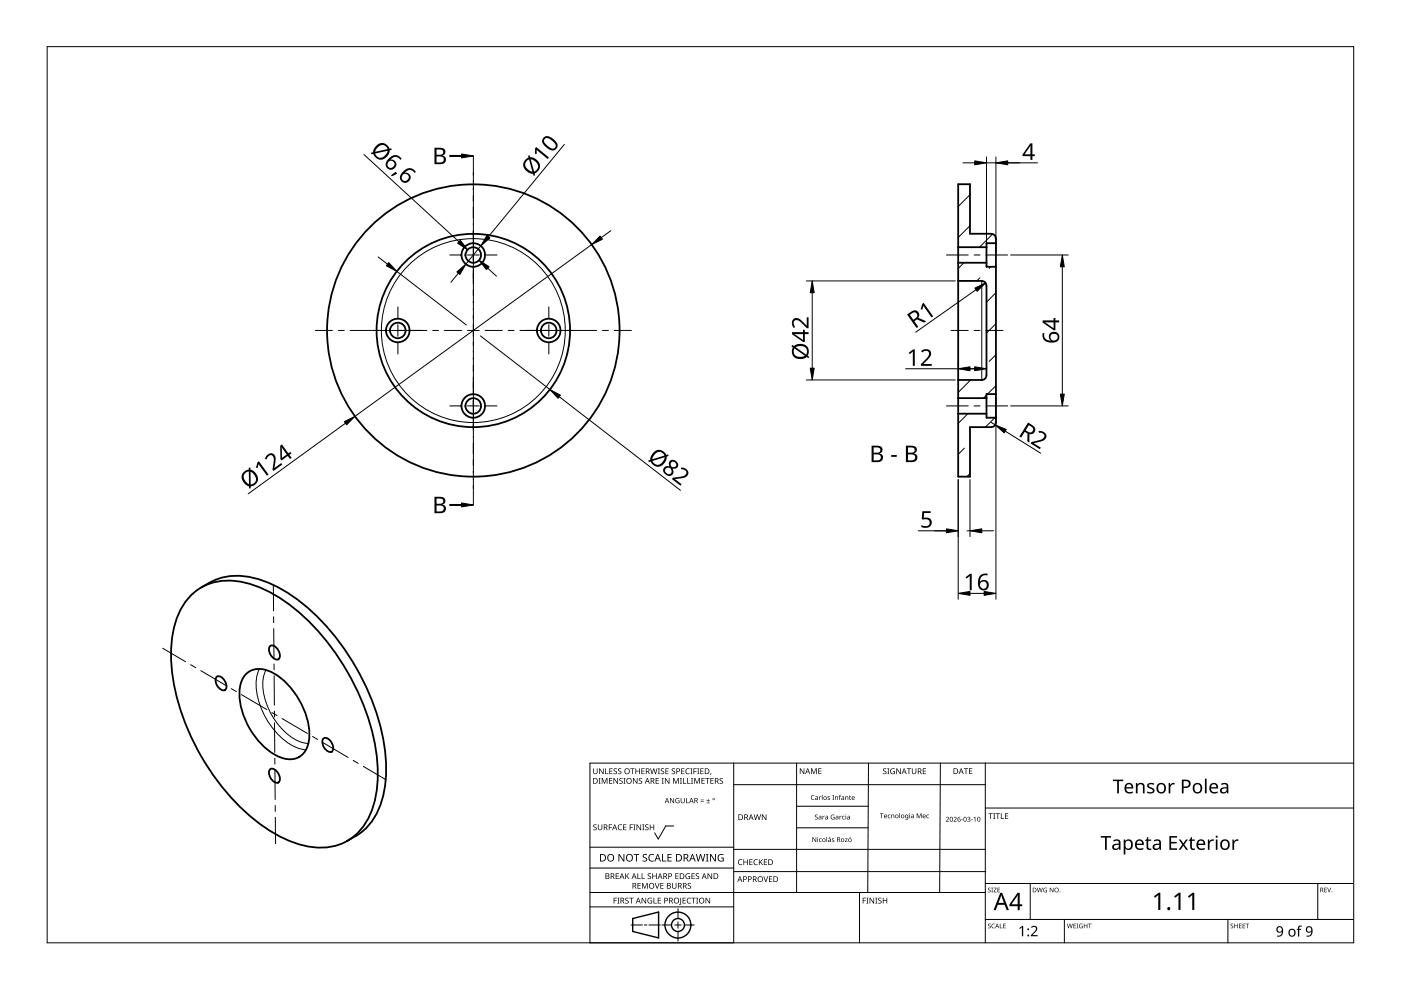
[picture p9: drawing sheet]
<svg xmlns="http://www.w3.org/2000/svg" width="297mm" height="210mm" viewBox="0 0 297 210" stroke-linecap="round" stroke-linejoin="round" font-family="sans-serif">
<g fill="none" stroke="#000" stroke-width=".21">
<path d="M208.2 59.6v21M55 141.8a10.3 10.3 0 0 0 .4 8.5 15 15 0 0 0 7.9 8.4l1.6 .3M56.4 142.1a9.2 9.2 0 0 0 .2 7.5 13.5 13.5 0 0 0 7.2 7.7l1.6 .3"/>
<circle cx="100.3" cy="70.1" r="19.5"/>
</g>
<g fill="none" stroke="#000" stroke-width=".38">
<path d="M203.2 59.6h5a.95 .95 0 0 1 .9 1M203.2 55.7h6M203.2 52.4h6M210.1 49.6a.92 .92 0 0 1 1 1M210.2 49.6h-4.5v-10.5h-2.5v62h2.5v-10.5h4.4a.94 .94 0 0 0 1-1M211.2 51.6h-2v5h2M211.2 50.6v39M209.1 79.6a.97 .97 0 0 1-.9 1h-5M209.2 60.6v19M209.2 84.4h-6M209.2 87.7h-6M211.2 83.6h-2v5h2"/>
<path d="M40.4 126.4a11.6 11.6 0 0 1 11.1-3 29.9 29.9 0 0 1 14.9 9.3 50 50 0 0 1 13.6 29.4 20 20 0 0 1-3.1 13.2 11.3 11.3 0 0 1-12.1 4.1 30.2 30.2 0 0 1-14.9-9.3 49.6 49.6 0 0 1-13.6-29.4 20 20 0 0 1 3.1-13.2zM42.7 124.5a13.2 13.2 0 0 1 12.2-1.7 35.3 35.3 0 0 1 16.4 12.4 49 49 0 0 1 10.5 25.9 20 20 0 0 1-3.1 13.2l-2 2.1-1.3 .9M57.1 137.1a.92 .92 0 0 1 1.6 .3 1.73 1.73 0 0 1 .3 2.4 2.02 2.02 0 0 1-1.9-2.7zM46 143.4a1.7 1.7 0 0 1 1.9 1.5 1 1 0 0 1-.5 1.5 2.19 2.19 0 0 1-1.6-2.7zM52.3 142.8a4.4 4.4 0 0 1 4.9-.4 16 16 0 0 1 8.3 14.3 4.2 4.2 0 0 1-6.4 3.8 15.7 15.7 0 0 1-8.3-14.4 5.2 5.2 0 0 1 1.5-3.3zM68.7 156.5a1.68 1.68 0 0 1 1.8 1.5 1.01 1.01 0 0 1-.5 1.5 2.2 2.2 0 0 1-1.5-2.8zM57.4 163a1.7 1.7 0 0 1 1.8 1.5 1.02 1.02 0 0 1-.5 1.5 2.22 2.22 0 0 1-1.6-2.7zM75.5 177.2l-1.8 1"/>
<circle cx="100.3" cy="54.1" r="1.66"/>
<circle cx="100.3" cy="54.1" r="2.51"/>
<circle cx="84.3" cy="70.1" r="1.66"/>
<circle cx="84.3" cy="70.1" r="2.51"/>
<circle cx="100.3" cy="70.1" r="20.5"/>
<circle cx="100.4" cy="70.1" r="31"/>
<circle cx="116.3" cy="70.1" r="1.66"/>
<circle cx="116.3" cy="70.1" r="2.51"/>
<circle cx="100.3" cy="86.1" r="1.66"/>
<circle cx="100.3" cy="86.1" r="2.51"/>
</g>
<g fill="none" stroke="#000" stroke-width=".21">
<path d="M204.4 55.7l-1.2 1.2M205.7 41.3l-2.5 2.5M205.7 47.9l-2.5 2.5M207.8 58.9l-.7 .7M210.1 56.6l-.4 .3M210.5 49.6l-2.8 2.8M211 62.2l-1.8 1.9M211.2 68.6l-2 2M211.2 75.2l-1.5 1.4M204.5 95l-1.3 1.3M205.2 87.7l-2 2.1M205.8 80.6l-2.6 2.6"/>
<path d="M209.2 83.8l-.7 .6M210.9 88.6l-2 2M211 81.9l-1.6 1.7M205.7 100.4l-.7 .7"/>
</g>
<path d="M10 9.9h277v190h-277z" fill="none" stroke="#000" stroke-width=".21"/>
<g fill="none" stroke="#000" stroke-width=".21">
<path d="M125.1 179.6h30.5M142.8 175.1h-1.6l-1.6 2.8-.8-1.3M155.6 166.4h53.3M155.6 161.8v38.1h-30.5v-38.1h161.9M168.9 161.8v27.4M184.1 175.5h-15.2M184.1 170.9h-15.2M184.1 161.8l-.1 27.4M199.4 161.8l-.2 27.4M208.9 161.8v38.1M287 171.3h-78.1M125.1 192.3h30.5"/>
<path d="M125.1 189.2h83.8M133.8 196.1h2.4M136.6 196.1h.6M140 196.1h-2.4M140.3 196.1h2.1M143.1 196.1h1.3M143.7 195.4v1.4M143.7 197.5v2M143.7 192.7v2M147.2 196.1h-2.1M155.6 180.1h53.3M155.6 184h-30.5"/>
<path d="M182.2 189.2v10.7M209 184.8h-53.3M218.4 187.3v7.6M225.7 194.9v5M260.3 194.9v5M279.4 187.3v7.6M287 194.9h-78.1M287 187.3h-78.1"/>
</g>
<g fill="#000">
<path d="M125.8 174.9l.5-.1h.2l-.1 .2a.25 .25 0 0 0-.3-.1 .25 .25 0 0 0 0 .4 .42 .42 0 0 1 .4 .5 .42 .42 0 0 1-.7 .2v-.1a.27 .27 0 0 0 .5 0 .27 .27 0 0 0-.1-.4l-.4-.2zM125.8 162.9h.1v.8a.32 .32 0 0 0 .3 .3 .32 .32 0 0 0 .3-.3v-.8h.2v.8a.47 .47 0 0 1-.5 .4 .47 .47 0 0 1-.4-.4zM126.9 165h.4l-.1 .1v1l.1 .1h-.4l.1-.1v-1zM126.8 174.8h.1v.8a.32 .32 0 0 0 .3 .3 .32 .32 0 0 0 .3-.3v-.8h.2v.8a.47 .47 0 0 1-.5 .4 .47 .47 0 0 1-.4-.4zM127 162.9h.2l.6 1v-1h.2v1.2h-.2l-.7-1 .1 1h-.2zM127.6 165h.2l.4 1 .4-1h.2v1.2h-.2v-1.1l-.4 1.1h-.1l-.4-1.1v1.1h-.1zM128.3 162.9h.2v1.1h.5v.1h-.7zM129.1 174.8h.7v.1h-.6v.5h.5v.1h-.5v.5h-.1zM129.1 165h.7v.1h-.5v.4h.5v.1h-.5v.4h.5v.2h-.7zM129.2 162.9h.7v.1h-.5v.4h.4v.2h-.4v.4h.5v.1h-.7zM130.1 163l.5-.1 .2 .1v.1a.25 .25 0 0 0-.4-.1 .25 .25 0 0 0 0 .4 .42 .42 0 0 1 .4 .5 .42 .42 0 0 1-.7 .2v-.1a.27 .27 0 0 0 .5 0 .27 .27 0 0 0-.1-.4l-.4-.2zM130.1 165h.1l.7 1v-1h.1v1.2h-.2l-.6-1v1h-.1z"/>
<path d="M131.1 175l.5-.2 .3 .1-.1 .1a.49 .49 0 0 0-.7 .4 .49 .49 0 0 0 .8 .4 .57 .57 0 0 1-.8 0 .57 .57 0 0 1 0-.8zM131.1 163l.4-.1 .2 .1v.1a.25 .25 0 0 0-.4-.1 .25 .25 0 0 0 0 .4 .42 .42 0 0 1 .4 .5 .42 .42 0 0 1-.6 .2v-.1a.27 .27 0 0 0 .4 0 .27 .27 0 0 0-.1-.4l-.3-.2zM131.4 165.1l.4-.2 .2 .1v.1a.25 .25 0 0 0-.4-.1 .25 .25 0 0 0 0 .4l.4 .2v.4l-.4 .2-.3-.1 .1-.1a.27 .27 0 0 0 .4 .1 .27 .27 0 0 0-.1-.4l-.4-.3zM132.2 165h.4l-.1 .1v1l.1 .1h-.4l.1-.1v-1zM132.1 174.8h.7v.1h-.5v.4h.5v.1h-.5v.5h.5v.1h-.7zM133.5 174.8h.7v.1h-.5v.5h.5v.1h-.5v.5h-.2zM133.6 162.9h.9v.1h-.3v1.1h-.2v-1.1h-.4zM134.3 174.8h.4l-.1 .1v1l.1 .1h-.4l.1-.1v-1zM134.2 165h.2l.6 1v-1h.2v1.2h-.2l-.7-1v1h-.1zM134.7 162.9h.2v.5h.6v-.5h.2v1.2h-.2v-.5h-.6v.5h-.2zM135 174.8h.1l.7 1v-1h.1v1.2h-.2l-.6-1v1h-.1zM135.5 165.1l.4-.2 .2 .1v.1a.25 .25 0 0 0-.4-.1 .25 .25 0 0 0 0 .4l.4 .2v.4l-.4 .2-.3-.1 .1-.1a.27 .27 0 0 0 .4 .1 .27 .27 0 0 0-.1-.4l-.3-.3z"/>
<path d="M136.2 174.8h.4l-.1 .1v1l.1 .1h-.4l.1-.1v-1zM136 162.9h.7v.1h-.6v.4h.5v.2h-.5v.4h.6v.1h-.7zM136.8 174.9l.4-.1h.3l-.1 .2a.25 .25 0 0 0-.3-.1 .25 .25 0 0 0 0 .4 .42 .42 0 0 1 .4 .5 .42 .42 0 0 1-.7 .2v-.1a.27 .27 0 0 0 .5 0 .27 .27 0 0 0-.1-.4l-.4-.2zM137.8 174.8h.1v.5h.6v-.5h.2v1.2h-.2v-.6h-.6v.6h-.1zM137.8 162.9h.2l.3 1 .2-1h.2l.3 1 .2-1h.2l-.3 1.2h-.2l-.3-1-.3 1h-.1zM139 165h.7v.1h-.5v.4h.5v.1h-.5v.4h.5v.2h-.7zM139.5 162.9h.4l-.1 .1v1l.1 .1h-.4l.1-.1v-1zM140.3 165h.4l-.1 .1v1l.1 .1h-.4l.1-.1v-1zM140.1 163l.5-.1 .2 .1v.1a.25 .25 0 0 0-.4-.1 .25 .25 0 0 0 0 .4 .42 .42 0 0 1 .4 .5 .42 .42 0 0 1-.7 .2l.1-.1a.27 .27 0 0 0 .4 0 .27 .27 0 0 0-.1-.4l-.4-.2zM141.1 162.9h.7v.1h-.6v.4h.5v.2h-.5v.4h.6v.1h-.7zM141 165h.1l.7 1v-1h.1v1.2h-.1l-.7-1v1h-.1zM142.1 169.2h.1l.6 .9v-.9h.1v1.1h-.1l-.6-.9v.9h-.1z"/>
<path d="M142.5 163l.4-.1 .2 .1v.1a.25 .25 0 0 0-.4-.1 .25 .25 0 0 0 0 .4 .42 .42 0 0 1 .4 .5 .42 .42 0 0 1-.6 .2v-.1a.27 .27 0 0 0 .4 0 .27 .27 0 0 0-.1-.4l-.4-.2zM142.7 165h.2l.4 1 .4-1h.2v1.2h-.1v-1.1l-.4 1.1h-.2l-.4-1.1v1.1h-.1zM143.3 169.3l.5-.1 .3 .1-.1 .1a.45 .45 0 0 0-.7 .3 .45 .45 0 0 0 .6 .5v-.4h-.2v-.1h.4v.6a.6 .6 0 0 1-.8-.2 .6 .6 0 0 1 0-.8zM144.2 165h.4l-.2 .1v1l.2 .1h-.4l.1-.1v-1zM144.8 165h.2v1h.5v.2h-.7zM144.4 162.9h.7v.1h-.5v.4h.5v.2h-.5v.4h.5v.1h-.7zM144.3 169.2h.2v.7a.28 .28 0 0 0 .2 .3 .28 .28 0 0 0 .3-.3v-.7h.2v.7a.42 .42 0 0 1-.5 .4 .42 .42 0 0 1-.4-.4zM145.5 169.2h.1v1h.5v.1h-.6zM145.7 165h.2v1h.5v.2h-.7zM145.5 163.1l.3-.2 .4 .1v.1l-.3-.1a.49 .49 0 0 0-.4 .7 .49 .49 0 0 0 .7 .3 .57 .57 0 0 1-.8-.1 .57 .57 0 0 1 0-.8zM146.4 162.9h.4l-.1 .1v1l.1 .1h-.4l.1-.1v-1zM146.5 165h.5l-.2 .1v1l.2 .1h-.5l.2-.1v-1z"/>
<path d="M147 162.9h.7v.1h-.5v.5h.5v.1h-.5v.5h-.2zM147.2 165h.2l.4 1 .4-1h.2v1.2h-.2l.1-1.1-.5 1.1h-.1l-.4-1.1v1.1h-.1zM147.8 162.9h.5l-.2 .1v1l.2 .1h-.5l.2-.1v-1zM148.5 169.9h.7v.1h-.7zM148.5 169.5h.7v.2h-.7zM148.5 162.9h.7v.1h-.6v.4h.5v.2h-.5v.4h.6v.1h-.7zM148.7 165h.7v.1h-.5v.4h.5v.1h-.5v.4h.5v.2h-.7zM149.8 170.2h.7v.1h-.7zM149.5 165h.9v.1h-.3v1.1h-.2v-1.1h-.4zM150.1 169.4l.1 .3h.3l-.3 .1v.3l-.1-.3h-.3l.3-.1zM150.7 163.9h.1l-.2 .4zM150.6 165h.7v.1h-.5v.4h.5v.1h-.5v.4h.5v.2h-.7z"/>
<path d="M152.6 165.1l.4-.2 .3 .1-.1 .1a.25 .25 0 0 0-.4-.1 .25 .25 0 0 0 0 .4l.4 .2 .1 .4-.4 .2-.4-.1 .1-.1a.27 .27 0 0 0 .5 .1 .27 .27 0 0 0-.1-.4l-.4-.3zM159.8 172.7h.2l.2 1 .3-1h.1l.3 1 .3-1h.1l-.3 1.2h-.1l-.3-1.1-.3 1.1h-.2zM161.5 172.7h.2l.7 1v-1h.1v1.2h-.2l-.6-1v1h-.2zM169.6 162.9h.2l.6 1v-1h.1v1.2h-.1l-.7-1v1h-.1zM172.1 168.7l.3-.1h.3l-.1 .1a.41 .41 0 0 0-.6 .4 .41 .41 0 0 0 .7 .4 .48 .48 0 0 1-.7-.1 .48 .48 0 0 1 .1-.7zM172 162.9h.2l.4 1 .3-1h.3v1.2h-.2v-1l-.4 1h-.1l-.4-1.1v1.1h-.1zM172.2 177.5h.2l.5 .9v-.9h.2v1h-.2l-.5-.8v.8h-.2zM172.8 172.8l.4-.1 .2 .1-.1 .1a.25 .25 0 0 0-.3-.1 .25 .25 0 0 0-.1 .4 .25 .25 0 0 0 .4 0 .32 .32 0 0 1 0 .6 .32 .32 0 0 1-.5-.2 .25 .25 0 0 0 .3 .1 .25 .25 0 0 0 .1-.4l-.4-.2zM173.3 177.8h.1v.7h-.1zM173.7 177.9l.4-.2 .1 .2a.28 .28 0 0 0-.4 .3 .28 .28 0 0 0 .4 .2l-.2 .1-.3-.1zM173.7 168.8l.1 .2 .3-.2-.3 .3v.5h-.1zM173.5 162.9h.7v.1h-.5v.4h.4v.1h-.4v.5h.5v.1h-.7z"/>
<path d="M174.3 168.5h.1v1.1h-.1zM174.4 173l.1 .1 .3-.1-.3 .2v.5h-.1zM175.2 177.4h.2v1.1h-.2zM175.9 177.4h.2l-.3 .3zM175.5 168.9h.5l-.4 .1 .4 .3-.1 .2-.5 .1v-.1h.4a.2 .2 0 0 0 0-.3 .2 .2 0 0 0-.2 0zM176.3 172.8l.3-.1 .4 .1-.2 .1a.42 .42 0 0 0-.5 .3 .42 .42 0 0 0 .5 .4v-.3l-.2-.1h.4v.5a.56 .56 0 0 1-.8-.1 .56 .56 0 0 1 .1-.8zM176.5 168.6h.3l-.1 .1v.8l.1 .1h-.3l.1-.1zM176.4 177.8h.5l-.4 .1 .4 .3v.2l-.5 .1v-.1h.3a.2 .2 0 0 0 0-.2 .2 .2 0 0 0-.2-.1zM177 168.8l.1 .1a.29 .29 0 0 1 .4-.1 .29 .29 0 0 1 .2 .3v.5h-.1v-.5a.21 .21 0 0 0-.3-.2 .21 .21 0 0 0-.1 .3v.4h-.2zM178 168.6l.3-.1-.2 .2 .2 .2h-.2v.7h-.2v-.7h-.1zM178 173l.1 .1 .3-.1-.2 .2-.1 .5h-.1zM178.6 173.1l.4-.1 .1 .1a.28 .28 0 0 0-.4 .3 .28 .28 0 0 0 .4 .2 .36 .36 0 0 1-.5 0 .36 .36 0 0 1 0-.5z"/>
<path d="M179.3 173h.1v.7h-.1zM179.2 177.8h.5l-.4 .6 .4 .1h-.6l.5-.6zM179.2 168.8l.1 .1a.29 .29 0 0 1 .3-.1 .29 .29 0 0 1 .3 .3v.5h-.2v-.5a.21 .21 0 0 0-.2-.2 .21 .21 0 0 0-.2 .3v.4h-.1zM180.2 177.4h.2l-.3 .3zM180.2 168.7v.1h.2l-.2 .1v.5l.2 .2-.3-.1-.1-.6zM186.6 172.5h.7v.1h-.3v.9h-.1v-.9h-.3zM187.3 163l.4-.1 .2 .1v.1a.25 .25 0 0 0-.4-.1 .25 .25 0 0 0 0 .4 .42 .42 0 0 1 .4 .5 .42 .42 0 0 1-.6 .2v-.1a.27 .27 0 0 0 .4 0 .27 .27 0 0 0-.1-.4l-.3-.2zM188.1 162.9h.5l-.2 .1v1l.2 .1h-.5l.2-.1v-1zM188.3 172.8l.3-.1 .1 .1a.28 .28 0 0 0-.3 .3 .28 .28 0 0 0 .4 .2l-.2 .2-.3-.1zM188.9 163.1l.5-.2 .3 .1v.1a.5 .5 0 0 0-.8 .4 .5 .5 0 0 0 .7 .5v-.4h-.3v-.1h.4v.6a.66 .66 0 0 1-.8-.1 .66 .66 0 0 1 0-.9zM188.9 172.7l.2 .1a.29 .29 0 0 1 .3-.1 .29 .29 0 0 1 .2 .3v.5h-.1v-.5a.21 .21 0 0 0-.3-.2 .21 .21 0 0 0-.1 .3v.4h-.2zM190.7 172.4h.1v1.1h-.1z"/>
<path d="M190 162.9h.2l.7 1-.1-1h.2v1.2h-.2l-.6-1v1h-.2zM192.3 162.9h.9v.1h-.4v1.1h-.2v-1.1h-.3zM192.8 172.7h.1v.8h-.1zM193.3 162.9h.2v.8a.32 .32 0 0 0 .3 .3 .32 .32 0 0 0 .3-.3v-.8h.2v.8a.47 .47 0 0 1-.5 .4 .47 .47 0 0 1-.5-.4zM194.4 172.5h.2l.3 .8 .3-.8h.2v1h-.1v-.9l-.5 .9-.3-.9v.9h-.1zM195.7 162.9h.6v.1h-.5v.4h.5v.2h-.5v.4h.5v.1h-.6zM196.5 172.8l.3-.1 .1 .1a.28 .28 0 0 0-.4 .3 .28 .28 0 0 0 .5 .2l-.2 .2-.3-.1zM200.5 173.3a.37 .37 0 0 1 .6 0 .37 .37 0 0 1-.2 .6l-.2 .2h.5v.1h-.7l.3-.4a.27 .27 0 0 0 .3-.3 .27 .27 0 0 0-.4-.1zM202.2 173.3a.37 .37 0 0 1 .6 0 .37 .37 0 0 1-.3 .6l-.2 .2h.5v.1h-.6l.2-.4a.27 .27 0 0 0 .3-.3 .27 .27 0 0 0-.4-.1zM203.8 173.8l.3 .1h-.3zM204.4 162.9h.9v.1h-.4v1.1h-.2v-1.1h-.3zM205.1 173.3a.32 .32 0 0 1 .5-.2 .32 .32 0 0 1 0 .6h-.1a.33 .33 0 0 1 .1 .5 .33 .33 0 0 1-.5-.1 .26 .26 0 0 0 .4 .1 .26 .26 0 0 0 0-.4l-.3-.2a.23 .23 0 0 0 .4 0 .23 .23 0 0 0-.1-.4 .23 .23 0 0 0-.4 .2z"/>
<path d="M205.9 173.8l.3 .1h-.3zM205.4 162.9h.7v.1h-.5v.4h.5v.1h-.5v.5h.5v.1h-.7zM206.4 173.4l.4-.2v1h-.1v-.9zM209.6 172.4h.9v.2h-.4v1h-.1v-1h-.4zM210.6 172.4h.4l-.1 .1v1l.1 .1h-.4l.1-.1v-1zM211.1 172.4h.9v.2h-.4v1h-.1v-1h-.4zM212.2 172.4h.2v1.1h.5v.1h-.7zM213.1 172.4h.7v.2h-.6v.3h.5v.2h-.5v.4h.6v.1h-.7zM235.9 165.3h2.2v.3h-.9v2.6h-.3v-2.6h-1zM240.8 166h.3l.1 .3a.83 .83 0 0 1 .9-.3 .83 .83 0 0 1 .6 .8v1.4h-.4v-1.4a.59 .59 0 0 0-.7-.5 .59 .59 0 0 0-.4 .8v1.1h-.4zM243.2 177.5h.2v.5h.7v.3h-.7v1.2l.2 .4h.5v.3a.67 .67 0 0 1-1-.7v-1.2h-.3v-.2l.3-.1zM243.3 166.2a1.29 1.29 0 0 1 1.4-.1l-.1 .3-.5-.1a.35 .35 0 0 0-.5 .1 .35 .35 0 0 0 .4 .5l.1 .1a.66 .66 0 0 1 .7 .7 .66 .66 0 0 1-.9 .6l-.7-.2v-.3l.7 .2 .5-.2v-.3l-.7-.3a.58 .58 0 0 1-.4-1z"/>
<path d="M247.8 166h.3v.4l.4-.4h.6l-.1 .3-.5 .1-.3 .3-.1 1.5h-.3zM249.9 178h.4l.6 .8 .5-.8h.5l-.8 1.1 .8 1.1h-.4l-.6-.9-.6 .9h-.4l.8-1.1zM252.5 177.5h.2v.5h.6v.3h-.6v1.2l.2 .4h.4v.3a.67 .67 0 0 1-1-.7v-1.2h-.3v-.2l.3-.1zM256.1 178h.3v.4l.4-.4h.6l-.1 .3h-.5l-.3 .3-.1 1.6h-.3zM261.3 178h.3v.4l.4-.4h.6l-.1 .3h-.5l-.3 .3v1.6h-.4zM130.1 190.3h.7v.2h-.5v.4h.4v.1h-.4v.6h-.2zM130.5 185.2h.7v.1h-.5v.4h.5v.1h-.5v.4h.5v.2h-.7zM130.9 190.3h.4l-.1 .2v.9l.1 .2h-.4l.1-.2v-.9zM131.1 181.1h.3l.8 1.3v-1.3h.2v1.6h-.3l-.8-1.4v1.4h-.2zM132.6 190.5l.4-.2 .3 .1-.1 .1a.25 .25 0 0 0-.4-.1 .25 .25 0 0 0 0 .4 .4 .4 0 0 1 .5 .3 .4 .4 0 0 1-.3 .5 .4 .4 0 0 1-.5-.2h.1a.27 .27 0 0 0 .5 .1 .27 .27 0 0 0-.1-.5l-.4-.2zM132.6 185.2h.1v.6l.6-.6h.1l-.4 .5 .5 .7h-.2l-.5-.6-.1 .6h-.1zM133.4 190.3h.9v.2h-.4v1.1h-.1v-1.1h-.4z"/>
<path d="M134.3 181.1h1.2v.2h-.5v1.4h-.2v-1.4h-.5zM135.2 185.2h.1v1h.5v.2h-.6zM135.2 187.2h.6v.1h-.5v.4h.5v.2h-.5v.4h.5v.1h-.6zM136 185.2h.2v1h.5v.2h-.7zM136.1 187.2h.2l.4 1 .4-1h.2v1.2h-.1v-1l-.4 1h-.2l-.4-1 .1 1h-.2zM136 190.3h.2l.7 1.1-.1-1.1h.2v1.3h-.2l-.6-1v1h-.2zM136.3 181.2l.4-.1h.5l-.2 .2a.33 .33 0 0 0-.5 .1 .33 .33 0 0 0 .4 .4 .49 .49 0 0 1 .3 .7 .49 .49 0 0 1-.8 .2l-.2-.1v-.2l.3 .1a.35 .35 0 0 0 .5-.2 .35 .35 0 0 0-.4-.4l-.3-.3zM137.4 190.5l.6-.2 .3 .1-.1 .1a.5 .5 0 0 0-.8 .4 .5 .5 0 0 0 .7 .5v-.3h-.3v-.2h.5v.6a.66 .66 0 0 1-.9-.1 .66 .66 0 0 1 0-.9zM137.4 185.3l.4-.2 .2 .1v.1a.25 .25 0 0 0-.4-.1 .25 .25 0 0 0 0 .4 .42 .42 0 0 1 .4 .6 .42 .42 0 0 1-.6 .2v-.2a.27 .27 0 0 0 .4 .1 .27 .27 0 0 0-.1-.4l-.3-.3zM137.7 181.3l.4-.2h.6l-.1 .2-.4-.1a.64 .64 0 0 0-.5 .9 .64 .64 0 0 0 .9 .3v.2a.83 .83 0 0 1-1-.3 .83 .83 0 0 1 .1-1zM138.6 190.3h.1v1.1h.5v.2h-.6zM138.8 187.2h.2l.3 1.1 .4-1.1h.1l-.4 1.2h-.1z"/>
<path d="M138.3 185.2h.2v.5h.6v-.5h.1v1.2h-.1v-.6h-.6v.6h-.2zM139.5 190.3h.6v.2h-.5v.4h.5v.1h-.5v.4h.5v.2h-.6zM140.4 181.1h.2v1.4h.7v.2h-.9zM140 187.2h.7v.1h-.5v.4h.5v.2h-.5v.4h.5v.1h-.7zM141.5 181.1h.9v.2h-.7v.4h.7v.2h-.7v.6h.7v.2h-.9zM142.5 187.2h.1v.8a.32 .32 0 0 0 .4 .3 .32 .32 0 0 0 .3-.3v-.8h.1v.8a.47 .47 0 0 1-.4 .4 .47 .47 0 0 1-.5-.4zM143.2 185.2h.7v.1h-.6v.4h.5v.1h-.5v.4h.6v.2h-.7zM144.2 190.3h.2v1.3l-.1 .2-.3 .1v-.2l.2-.1zM144.7 190.3h.7v.2h-.5v.4h.5v.1h-.5v.4h.5v.2h-.7zM145.5 185.3l.4-.2 .4 .1-.1 .1a.5 .5 0 0 0-.7 .4 .5 .5 0 0 0 .7 .5v-.3h-.3v-.2h.4v.6a.66 .66 0 0 1-.9-.1 .66 .66 0 0 1 .1-.9zM145.8 190.5l.3-.2 .4 .1v.1h-.3a.49 .49 0 0 0-.4 .6 .49 .49 0 0 0 .7 .3 .57 .57 0 0 1-.8 0 .57 .57 0 0 1 0-.8zM145.9 187.3l.4-.1 .2 .1v.1a.25 .25 0 0 0-.4-.1 .25 .25 0 0 0 0 .4l.4 .2v.3l-.4 .2h-.3l.1-.1a.27 .27 0 0 0 .4 0 .27 .27 0 0 0-.1-.4l-.4-.2z"/>
<path d="M146.6 190.3h.9v.2h-.4v1.1h-.1v-1.1h-.4zM146.6 185.2h.7v.1h-.5v.4h.5v.1h-.5v.4h.5v.2h-.7zM147.6 190.3h.4l-.1 .2v.9l.1 .2h-.4l.1-.2v-.9zM147.6 185.3l.4-.2 .2 .1v.1a.25 .25 0 0 0-.4-.1 .25 .25 0 0 0 0 .4 .42 .42 0 0 1 .4 .6 .42 .42 0 0 1-.7 .2l.1-.2a.27 .27 0 0 0 .4 .1 .27 .27 0 0 0-.1-.4l-.4-.3zM147.5 181.1h.2l.4 1.3 .3-1.3h.2l.4 1.3 .3-1.3h.2l-.4 1.6h-.2l-.4-1.4-.3 1.4h-.2zM149.7 181.1h.5l-.2 .1v1.3l.2 .2h-.5l.1-.2v-1.3zM149.6 190.3h.2l.6 1.1v-1.1h.2v1.3h-.2l-.7-1v1h-.1zM150 185.2h.2l.6 1v-1h.2v1.2h-.2l-.6-1v1h-.2zM150.5 181.1h.3l.8 1.3v-1.3h.2v1.6h-.2l-.9-1.4v1.4h-.2zM152.4 181.3l.7-.2h.3l-.1 .2a.65 .65 0 0 0-1 .5 .65 .65 0 0 0 .9 .7v-.5h-.3v-.2h.5v.8a.86 .86 0 0 1-1.1-.2 .86 .86 0 0 1 .1-1.1zM156.6 182.3l.4-.1h.4l-.1 .2-.2-.1a.49 .49 0 0 0-.4 .6 .49 .49 0 0 0 .7 .3 .57 .57 0 0 1-.8 0 .57 .57 0 0 1 0-.8zM157.6 182.2h.2v.5h.6v-.5h.1v1.2h-.1v-.6h-.6v.6h-.2z"/>
<path d="M158.9 182.2h.7v.1h-.6v.4h.5v.1h-.5v.5h.6v.1h-.7zM159.9 182.3l.4-.1h.4l-.1 .2a.49 .49 0 0 0-.7 .4 .49 .49 0 0 0 .7 .4 .57 .57 0 0 1-.8 0 .57 .57 0 0 1 .1-.8zM160.9 182.2h.2v.6l.5-.6h.2l-.5 .5 .5 .7h-.2l-.4-.6-.1 .6h-.2zM161.9 185.8h.1l.4 1 .3-1h.2l-.5 1.2h-.1zM162 182.2h.6v.1h-.5v.4h.5v.1h-.5v.5h.5v.1h-.6zM163 185.8h.7v.1h-.5v.4h.5v.1h-.5v.5h.5v.1h-.7zM182.9 190.3h.7v.2h-.5v.4h.5v.1h-.5v.6h-.2zM183.7 190.3h.4l-.1 .2v.9l.1 .2h-.4l.1-.2v-.9zM184.4 190.3h.1l.7 1v-1h.1v1.3h-.1l-.7-1v1h-.1zM185.6 190.3h.4l-.1 .2v.9l.1 .2h-.4l.1-.2v-.9zM186.2 190.5l.5-.2 .2 .1v.1a.25 .25 0 0 0-.4-.1 .25 .25 0 0 0 0 .4l.4 .2v.4l-.4 .2-.3-.1v-.1a.27 .27 0 0 0 .5 .1 .27 .27 0 0 0-.1-.5l-.4-.2zM187.2 190.3h.1v.6h.6v-.6h.2v1.3h-.2v-.6h-.6v.6h-.1z"/>
<path d="M209.5 188.3l.3-.1 .2 .2a.24 .24 0 0 0-.3-.1 .24 .24 0 0 0-.1 .3 .24 .24 0 0 0 .3 .1l.2 .2-.1 .2-.4 .1-.2-.2a.23 .23 0 0 0 .4 .2 .23 .23 0 0 0 0-.4l-.3-.2zM209.5 195.9l.3-.1 .2 .2a.24 .24 0 0 0-.3-.1 .24 .24 0 0 0-.1 .3 .24 .24 0 0 0 .3 .1 .31 .31 0 0 1 0 .5 .31 .31 0 0 1-.5-.1 .23 .23 0 0 0 .4 .1 .23 .23 0 0 0 0-.4l-.3-.2zM210.2 188.2h.3l-.1 .1 .1 .9h-.3l.1-.1zM210.3 196l.4-.2 .2 .1v.1a.39 .39 0 0 0-.6 .3 .39 .39 0 0 0 .6 .4 .46 .46 0 0 1-.7-.1 .46 .46 0 0 1 .1-.6zM210.7 188.2h.6l-.5 .9h.5v.1h-.7l.5-.9h-.4zM212 195.8h.1v.9l.4 .1h-.5zM211.5 188.2h.5l-.4 .1v.3h.4l-.4 .1v.4l.4 .1h-.5zM212.7 195.8h.5l-.4 .1v.3h.4l-.4 .2v.3l.4 .1h-.5zM216.1 196.8l.6-.5h.2v2.2h-.2v-1.9l-.4 .4zM218.6 196.5a.76 .76 0 0 1 1.2 0 .76 .76 0 0 1-.3 1.2l-.6 .6h1.1v.2h-1.4v-.2l.7-.8a.52 .52 0 0 0 .3-.8 .52 .52 0 0 0-.9 0zM219.8 188.2h.2l.2 .8 .2-.8h.1l.3 .8 .2-.8h.1l-.3 1h-.1l-.2-.8-.3 .8h-.1zM221.3 188.3h.7h-.1a.4 .4 0 0 0-.6 .4 .4 .4 0 0 0 .6 .4v-.3l-.2-.1h.3v.5a.53 .53 0 0 1-.7-.2 .53 .53 0 0 1 0-.7z"/>
<path d="M222.6 188.2h.1l.5 .8v-.8h.1v1h-.1l-.5-.8v.8h-.1zM226.2 195.8h.1l.2 .9 .3-.9h.1l.2 .9 .2-.9h.1l-.2 1h-.1l-.3-.8-.2 .8h-.1zM227.6 195.8h.5l-.4 .1v.3h.4l-.4 .2v.3l.4 .1h-.5zM228.3 195.8h.3l-.1 .1 .1 .9h-.3l.1-.1zM228.9 196l.7-.1-.2 .1a.4 .4 0 0 0-.5 .3 .4 .4 0 0 0 .5 .4v-.3l-.2-.1h.4v.5a.53 .53 0 0 1-.7-.1 .53 .53 0 0 1 0-.7zM229.8 195.8h.1v.4h.5v-.4h.1v1h-.1v-.4h-.5v.4h-.1zM230.7 195.8h.7l-.3 .1v.9h-.1v-.9zM233.4 177.3h2.2v.3h-.9v2.6h-.4v-2.6h-.9zM244.7 190.1l.9-.8h.4v3.6h-.4v-3.1l-.7 .6zM247.9 177.3h1.7v.3h-1.3v.9h1.2v.3h-1.2v1.1h1.3v.3h-1.7zM248.9 190.1l1-.8h.4v3.6h-.4v-3.1l-.7 .6zM251.9 190.1l.9-.8h.4v3.6h-.4v-3.1l-.7 .6z"/>
<path d="M260.9 195.9l.4-.1 .1 .2a.24 .24 0 0 0-.3-.1 .24 .24 0 0 0-.1 .3 .24 .24 0 0 0 .4 .1 .31 .31 0 0 1 0 .5 .31 .31 0 0 1-.5-.1 .23 .23 0 0 0 .3 .1 .23 .23 0 0 0 .1-.4l-.4-.2zM261.7 195.8h.1v.4h.5v-.4h.1v1h-.1v-.4h-.5v.4h-.1zM262.7 195.8h.5l-.4 .1v.3h.4l-.4 .2v.3l.4 .1h-.5zM263.5 195.8h.5l-.4 .1v.3h.4l-.4 .2v.3l.4 .1h-.5zM264.1 195.8h.7l-.3 .1v.9h-.1v-.9zM275.3 196.4l.7-.1v.2h-.4l-.1 .2v.2h.4v.2h-.4v1.5h-.3v-1.5h-.3l.3-.2zM280.8 188.2h.5l-.4 .1v.3h.4l-.4 .1v.4l.4 .1h-.5zM281.4 188.2h.1l.3 .8 .3-.8h.1l-.3 1h-.1z"/>
<path d="M125.8 165h.3a.54 .54 0 0 1 .6 .6 .56 .56 0 0 1-.6 .6h-.3zM125.9 165.1v.9h.2a.43 .43 0 0 0 .5-.4 .41 .41 0 0 0-.5-.5z"/>
<path d="M128 174.8h.3a.35 .35 0 0 1 .5 .2 .35 .35 0 0 1-.3 .5l.4 .5h-.2l-.3-.5h-.2v.5h-.2zM128.2 174.9v.5h.1a.23 .23 0 0 0 .3-.2 .23 .23 0 0 0-.3-.3z"/>
<path d="M130.3 174.8h.1l.5 1.2h-.2l-.1-.4h-.5l-.2 .4h-.1zM130.3 175l-.2 .5h.4z"/>
<path d="M132.3 163.5a.61 .61 0 0 1 1.2 0 .61 .61 0 0 1-1.2 0zM132.7 163.1l-.1 .4a.45 .45 0 0 0 .5 .4 .45 .45 0 0 0 .3-.5 .45 .45 0 0 0-.5-.4z"/>
<path d="M132.7 165.6a.61 .61 0 0 1 1.2 0 .61 .61 0 0 1-1.2 0zM133.1 165.2a.47 .47 0 0 0-.1 .7 .47 .47 0 0 0 .7-.1 .45 .45 0 0 0 0-.6 .45 .45 0 0 0-.6 0z"/>
<path d="M136.9 162.9h.4a.35 .35 0 0 1 .4 .3 .35 .35 0 0 1-.2 .4l.3 .5h-.2l-.3-.5h-.2v.5h-.2zM137.1 163v.5h.2a.23 .23 0 0 0 .3-.2 .23 .23 0 0 0-.3-.3z"/>
<path d="M137.2 165h.1l.5 1.2h-.2l-.1-.4h-.5l-.1 .4h-.2zM137.2 165.1l-.2 .6h.4z"/>
<path d="M138 165h.3a.35 .35 0 0 1 .4 .2 .35 .35 0 0 1-.2 .4l.3 .6h-.2l-.3-.5h-.2v.5h-.1zM138.1 165.1v.4h.2a.23 .23 0 0 0 .3-.2 .23 .23 0 0 0-.3-.2z"/>
<path d="M141.4 169.2h.1l.4 1.1h-.1l-.2-.3h-.4l-.1 .3h-.2zM141.4 169.3l-.2 .5h.4z"/>
<path d="M143.4 162.9h.3a.41 .41 0 0 1 .5 .5 .41 .41 0 0 1-.6 .3v.4h-.2zM143.6 163v.5a.29 .29 0 0 0 .4-.2 .29 .29 0 0 0-.4-.3z"/>
<path d="M146.5 169.2h.2l.4 1.1h-.2l-.1-.3h-.4l-.2 .3h-.1zM146.6 169.3l-.2 .5h.4z"/>
<path d="M147.2 169.2h.3a.31 .31 0 0 1 .4 .2 .31 .31 0 0 1-.2 .4l.3 .5h-.1l-.3-.5h-.2v.5h-.2zM147.4 169.3v.4h.1a.21 .21 0 0 0 .3-.2 .21 .21 0 0 0-.3-.2z"/>
<path d="M149.4 162.9h.4a.61 .61 0 0 1 .6 .6 .61 .61 0 0 1-.6 .6h-.4zM149.6 163v1h.2a.48 .48 0 0 0 .4-.5 .48 .48 0 0 0-.4-.5z"/>
<path d="M151.1 169.4a.24 .24 0 0 1 .4 0 .24 .24 0 0 1-.4 0zM151.2 169.4a.15 .15 0 0 0 .3 0 .15 .15 0 0 0-.3 0z"/>
<path d="M151.6 165h.3a.35 .35 0 0 1 .4 .2 .35 .35 0 0 1-.2 .4l.3 .6h-.1l-.3-.5h-.3v.5h-.1zM151.7 165.1v.4h.2a.23 .23 0 0 0 .3-.2 .23 .23 0 0 0-.3-.2z"/>
<path d="M156.6 172.7h.3a.54 .54 0 0 1 .6 .6 .56 .56 0 0 1-.6 .6h-.3zM156.7 172.8v.9h.2a.48 .48 0 0 0 .5-.4 .48 .48 0 0 0-.5-.5z"/>
<path d="M157.8 172.7h.3a.35 .35 0 0 1 .5 .2 .35 .35 0 0 1-.3 .4l.4 .6h-.2l-.3-.5h-.2v.5h-.2zM158 172.8v.4h.1a.23 .23 0 0 0 .3-.2 .23 .23 0 0 0-.3-.2z"/>
<path d="M159.2 172.7h.1l.5 1.2h-.2l-.1-.4h-.5l-.1 .4h-.2zM159.2 172.8l-.2 .6h.4z"/>
<path d="M171.2 162.9h.1l.5 1.2h-.2l-.1-.4h-.5l-.1 .4h-.2zM171.2 163.1l-.1 .5h.3z"/>
<path d="M172.9 168.9h.5v.7l-.1-.1a.26 .26 0 0 1-.3 .1 .26 .26 0 0 1-.2-.3 .26 .26 0 0 1 .4-.1l.1-.1v-.1zM173 169.3a.19 .19 0 0 0 .2 .2 .19 .19 0 0 0 .1-.3z"/>
<path d="M173.6 173l.5 .1 .1 .6-.2-.1a.26 .26 0 0 1-.3 .2 .26 .26 0 0 1-.1-.4 .26 .26 0 0 1 .3-.1h.1v-.2zM173.7 173.4a.19 .19 0 0 0 .2 .3 .19 .19 0 0 0 .1-.3z"/>
<path d="M174.3 178.1a.38 .38 0 0 1 .7 0 .38 .38 0 0 1-.7 0zM174.5 178.1a.27 .27 0 0 0 .5 0 .27 .27 0 0 0-.5 0z"/>
<path d="M174.5 169.2a.4 .4 0 0 1 .8 0 .4 .4 0 0 1-.8 0zM174.7 169.2a.3 .3 0 0 0 .6 0 .3 .3 0 0 0-.6 0z"/>
<path d="M175 173l.5 .1v.6l-.1-.1a.26 .26 0 0 1-.3 .2 .26 .26 0 0 1-.2-.4 .26 .26 0 0 1 .4-.1h.1v-.2zM175.1 173.4v.2l.1 .1 .2-.3z"/>
<path d="M175.6 177.8h.5l.1 .7-.2-.1a.26 .26 0 0 1-.3 .1 .26 .26 0 0 1-.1-.3 .26 .26 0 0 1 .3-.1h.1v-.2zM175.7 178.2v.2h.2l.1-.2z"/>
<path d="M177.5 177.5h.3a.29 .29 0 0 1 .3 .2 .29 .29 0 0 1-.2 .4l.3 .4h-.1l-.3-.4h-.2v.4h-.1zM177.6 177.6v.4h.2a.2 .2 0 0 0 .2-.2 .2 .2 0 0 0-.3-.2z"/>
<path d="M177.2 173l.5 .1 .1 .6-.2-.1a.26 .26 0 0 1-.3 .2 .26 .26 0 0 1-.1-.4 .26 .26 0 0 1 .3-.1h.1v-.2zM177.3 173.4a.19 .19 0 0 0 .2 .3 .19 .19 0 0 0 .1-.3z"/>
<path d="M178.4 168.9h.5l.1 .7-.2-.1a.26 .26 0 0 1-.3 .1 .26 .26 0 0 1-.1-.3 .26 .26 0 0 1 .3-.1l.1-.1v-.1zM178.5 169.3a.19 .19 0 0 0 .2 .2 .19 .19 0 0 0 .1-.3z"/>
<path d="M178.3 178.1a.38 .38 0 0 1 .7 0 .38 .38 0 0 1-.7 0zM178.4 178.1a.3 .3 0 0 0 .6 0 .3 .3 0 0 0-.6 0z"/>
<path d="M179.7 173l.5 .1v.6l-.1-.1a.26 .26 0 0 1-.4 .2 .26 .26 0 0 1-.1-.4 .26 .26 0 0 1 .4-.1h.1l-.1-.2zM179.7 173.4a.21 .21 0 0 0 .3 .3 .19 .19 0 0 0 .1-.3z"/>
<path d="M179.8 178.1a.38 .38 0 0 1 .7 0 .38 .38 0 0 1-.7 0zM180 178.1a.27 .27 0 0 0 .5 0 .27 .27 0 0 0-.5 0z"/>
<path d="M180.7 168.9h.4l.1 .3-.5 .1 .1 .2h.4a.37 .37 0 0 1-.6 0 .37 .37 0 0 1 .1-.6zM180.8 169l-.1 .1h.4l-.1-.2z"/>
<path d="M187.5 172.8h.5l.1 .3-.5 .1 .1 .2 .3-.1a.37 .37 0 0 1-.5 .1 .37 .37 0 0 1 0-.6zM187.6 172.9l-.1 .1h.4l-.1-.2z"/>
<path d="M189.7 173.1a.4 .4 0 0 1 .8 0 .4 .4 0 0 1-.8 0zM189.9 173.1a.3 .3 0 0 0 .6 0 .3 .3 0 0 0-.6 0z"/>
<path d="M191 173.1a.38 .38 0 0 1 .7 0 .38 .38 0 0 1-.7 0zM191.2 173.1a.27 .27 0 0 0 .5 0 .27 .27 0 0 0-.5 0z"/>
<path d="M191.6 162.9h.2l.4 1.2h-.1l-.2-.4h-.4l-.2 .4h-.1zM191.7 163.1l-.2 .5h.4z"/>
<path d="M192 172.8l.6-.1v.9l-.2 .2h-.5v-.1h.5v-.3a.38 .38 0 0 1-.5-.1 .38 .38 0 0 1 .1-.5zM192 173.1a.27 .27 0 0 0 .5 0 .27 .27 0 0 0-.5 0z"/>
<path d="M193.2 172.8h.5v.7l-.1-.1a.26 .26 0 0 1-.3 .1 .26 .26 0 0 1-.2-.3 .26 .26 0 0 1 .4-.2h.1v-.2zM193.3 173.2v.1l.1 .1 .2-.3z"/>
<path d="M194.6 162.9h.3a.35 .35 0 0 1 .5 .2 .35 .35 0 0 1-.3 .5l.4 .5h-.2l-.3-.5h-.3v.5h-.1zM194.7 163v.5h.2a.23 .23 0 0 0 .3-.2 .23 .23 0 0 0-.3-.3z"/>
<path d="M195.7 172.8h.5l.1 .3-.6 .1 .2 .2 .3-.1a.37 .37 0 0 1-.5 .1 .37 .37 0 0 1 0-.6zM195.8 172.9l-.1 .1h.4l-.1-.2z"/>
<path d="M201.5 173.2h.3l.2 .2v.5l-.2 .3h-.3l-.1-.2zM201.6 173.3l-.1 .3a.29 .29 0 0 0 0 .4 .29 .29 0 0 0 .4 0 .29 .29 0 0 0 0-.4l-.1-.3z"/>
<path d="M203.1 173.3l.5-.1-.4 .2-.1 .3a.35 .35 0 0 1 .6 .2 .35 .35 0 0 1-.4 .4 .35 .35 0 0 1-.3-.5zM203.1 173.9a.25 .25 0 0 0 .5 0 .25 .25 0 0 0-.5 0z"/>
<path d="M202.2 162.9h.3a.55 .55 0 0 1 .6 .6 .56 .56 0 0 1-.6 .6h-.3zM202.3 163v1h.2a.48 .48 0 0 0 .5-.5 .48 .48 0 0 0-.5-.5z"/>
<path d="M203.7 162.9h.2l.4 1.2h-.1l-.2-.4h-.5l-.1 .4h-.2zM203.8 163.1l-.2 .5h.4z"/>
<path d="M204.4 173.2h.3l.2 .2v.5l-.2 .3h-.2l-.2-.2zM204.5 173.3l-.1 .3a.29 .29 0 0 0 0 .4 .29 .29 0 0 0 .4 0 .29 .29 0 0 0 0-.4l-.1-.3z"/>
<path d="M207.3 173.2h.3l.2 .2v.5l-.2 .3h-.2l-.2-.2zM207.4 173.3l-.1 .3a.29 .29 0 0 0 0 .4 .29 .29 0 0 0 .4 0 .29 .29 0 0 0 0-.4l-.1-.3z"/>
<path d="M238.7 166.3a.94 .94 0 0 1 1.1-.2 .94 .94 0 0 1 .5 1.1h-1.5a.83 .83 0 0 0 .5 .8 .83 .83 0 0 0 .9-.2v.3a1.19 1.19 0 0 1-1.6-.2 1.19 1.19 0 0 1 .1-1.6zM239 166.4l-.2 .5h1.1a.54 .54 0 0 0-.3-.6 .54 .54 0 0 0-.6 .1z"/>
<path d="M245.5 166.3a1.02 1.02 0 0 1 1.1-.2 1.02 1.02 0 0 1 .6 1 1.06 1.06 0 0 1-1.3 1.1 1.06 1.06 0 0 1-.6-1.6zM245.8 166.4a.85 .85 0 0 0-.2 1 .85 .85 0 0 0 .9 .5 .82 .82 0 0 0 .3-1.1 .82 .82 0 0 0-1-.4z"/>
<path d="M250.6 165.3h.7a.92 .92 0 0 1 1.1 .9 .92 .92 0 0 1-1.1 .9h-.4v1.1h-.3zM250.9 165.6v1.2a.73 .73 0 0 0 .9-.1 .73 .73 0 0 0 .2-.8l-.4-.3z"/>
<path d="M253.1 166.3a1.08 1.08 0 0 1 1.6 .1 1.08 1.08 0 0 1-.2 1.5 1.08 1.08 0 0 1-1.5-.2 1.47 1.47 0 0 1 .1-1.4zM253.5 166.4l-.3 .7a.69 .69 0 0 0 .8 .8 .69 .69 0 0 0 .5-1 .64 .64 0 0 0-.3-.6 .64 .64 0 0 0-.7 .1z"/>
<path d="M256.7 166.3a.94 .94 0 0 1 1.1-.2 .94 .94 0 0 1 .5 1.1h-1.5a.83 .83 0 0 0 .5 .8 .83 .83 0 0 0 .9-.2v.3a1.19 1.19 0 0 1-1.6-.2 1.19 1.19 0 0 1 .1-1.6zM257 166.4l-.2 .5h1.1a.53 .53 0 0 0-.7-.6z"/>
<path d="M258.9 166.2a.9 .9 0 0 1 .9-.2 .9 .9 0 0 1 .6 .7v1.5h-.2l-.1-.3a.74 .74 0 0 1-1 .4 .74 .74 0 0 1-.4-1 .74 .74 0 0 1 1-.4h.4a.51 .51 0 0 0-.2-.6 .51 .51 0 0 0-.6 0l-.3 .1zM259.1 167.3v.5l.3 .2a.63 .63 0 0 0 .7-.9z"/>
<path d="M259 178.3a1.02 1.02 0 0 1 1.1-.3 1.02 1.02 0 0 1 .6 1.1 1.06 1.06 0 0 1-1.3 1.1 1.06 1.06 0 0 1-.6-1.6zM259.3 178.4l-.2 .7a.69 .69 0 0 0 .8 .8 .69 .69 0 0 0 .4-1 .64 .64 0 0 0-.3-.6 .64 .64 0 0 0-.7 .1z"/>
<path d="M128.4 185.2h.3a.31 .31 0 0 1 .5 .1 .31 .31 0 0 1-.3 .4 .33 .33 0 0 1 .3 .4 .33 .33 0 0 1-.4 .3h-.4zM128.5 185.8v.4h.3a.23 .23 0 0 0 .3-.2 .23 .23 0 0 0-.3-.2zM128.5 185.3v.4h.2a.21 .21 0 0 0 .3-.2 .21 .21 0 0 0-.3-.2z"/>
<path d="M127.2 181.1h.5a.71 .71 0 0 1 .8 .8 .73 .73 0 0 1-.8 .8h-.5zM127.4 181.2v1.3h.2a.56 .56 0 0 0 .7-.6 .54 .54 0 0 0-.6-.7z"/>
<path d="M129.5 185.2h.3a.35 .35 0 0 1 .4 .2 .35 .35 0 0 1-.2 .4l.3 .6h-.1l-.3-.5h-.3v.5h-.1zM129.6 185.3v.4h.2a.23 .23 0 0 0 .3-.2 .23 .23 0 0 0-.3-.2z"/>
<path d="M128.9 181.3a.76 .76 0 0 1 1.1 .1 .76 .76 0 0 1-.1 1.1 .76 .76 0 0 1-1.1-.3v-.5zM129.1 181.4a.62 .62 0 0 0-.1 .8 .62 .62 0 0 0 .8 .2l.1-.1a.61 .61 0 0 0 0-.8 .61 .61 0 0 0-.8-.1z"/>
<path d="M131.6 190.3h.3a.35 .35 0 0 1 .4 .3 .35 .35 0 0 1-.2 .4l.3 .6h-.1l-.3-.5h-.3v.5h-.1zM131.7 190.5v.4h.2a.23 .23 0 0 0 .3-.2 .23 .23 0 0 0-.3-.2z"/>
<path d="M131.8 185.2h.1l.5 1.2h-.2l-.1-.4h-.5l-.1 .4h-.2zM131.9 185.3l-.2 .6h.4z"/>
<path d="M132.9 181.3a.76 .76 0 0 1 1.1 .1 .76 .76 0 0 1-.1 1.1 .76 .76 0 0 1-1.1-.3l-.1-.5zM133.1 181.4a.62 .62 0 0 0-.2 .8 .62 .62 0 0 0 .9 .2l.1-.1a.61 .61 0 0 0 0-.8 .61 .61 0 0 0-.8-.1z"/>
<path d="M134.1 187.2h.3a.35 .35 0 0 1 .5 .2 .35 .35 0 0 1-.3 .5l.4 .5h-.2l-.3-.5h-.2v.5h-.2zM134.3 187.3v.5h.1a.23 .23 0 0 0 .3-.2 .23 .23 0 0 0-.3-.3z"/>
<path d="M134.4 185.2h.1l.5 1.2h-.2l-.1-.4h-.5l-.1 .4h-.2zM134.4 185.3l-.2 .6h.4z"/>
<path d="M135.3 190.3h.1l.5 1.3h-.2l-.1-.4h-.5l-.2 .4h-.1zM135.3 190.5l-.2 .5h.4z"/>
<path d="M137.5 187.8a.61 .61 0 0 1 1.2 0 .61 .61 0 0 1-1.2 0zM137.9 187.4a.47 .47 0 0 0-.1 .7 .47 .47 0 0 0 .7 0v-.1a.45 .45 0 0 0 0-.5 .45 .45 0 0 0-.6-.1z"/>
<path d="M139.4 181.1h.1l.6 1.6h-.2l-.1-.5h-.7l-.2 .5h-.2zM139.4 181.3l-.2 .7h.5z"/>
<path d="M139.9 185.2h.1l.5 1.2h-.2l-.1-.4h-.5l-.1 .4h-.2zM139.9 185.3l-.1 .6h.3z"/>
<path d="M140.7 185.2h.3a.35 .35 0 0 1 .4 .2 .35 .35 0 0 1-.2 .4l.3 .6h-.2l-.2-.5h-.3v.5h-.1zM140.8 185.3v.4h.2a.23 .23 0 0 0 .3-.2 .23 .23 0 0 0-.3-.2z"/>
<path d="M141.4 187.2h.3a.31 .31 0 0 1 .5 .2 .31 .31 0 0 1-.2 .4 .33 .33 0 0 1 .2 .4 .33 .33 0 0 1-.4 .2h-.4zM141.5 187.9v.4h.3a.23 .23 0 0 0 .3-.2 .23 .23 0 0 0-.3-.2zM141.5 187.3v.4h.3a.21 .21 0 0 0 .2-.2 .21 .21 0 0 0-.3-.2z"/>
<path d="M140.8 190.3h.4a.41 .41 0 0 1 .4 .5 .41 .41 0 0 1-.6 .3v.5h-.2zM141 190.5v.5a.29 .29 0 0 0 .5-.3 .29 .29 0 0 0-.5-.2z"/>
<path d="M141.9 190.3h.3a.35 .35 0 0 1 .4 .3 .35 .35 0 0 1-.2 .4l.3 .6h-.1l-.3-.5h-.3v.5h-.1zM142 190.5v.4h.2a.23 .23 0 0 0 .3-.2 .23 .23 0 0 0-.3-.2z"/>
<path d="M141.7 185.2h.3a.41 .41 0 0 1 .5 .5 .41 .41 0 0 1-.6 .2v.5h-.2zM141.9 185.3v.5a.29 .29 0 0 0 .4-.3 .29 .29 0 0 0-.4-.2z"/>
<path d="M143.7 187.2h.4a.35 .35 0 0 1 .4 .2 .35 .35 0 0 1-.2 .5l.3 .5h-.2l-.3-.5h-.2v.5h-.2zM143.9 187.3v.5h.2a.23 .23 0 0 0 .3-.2 .23 .23 0 0 0-.3-.3z"/>
<path d="M142.8 191a.61 .61 0 0 1 1.2 0 .61 .61 0 0 1-1.2 0zM143.2 190.6a.47 .47 0 0 0-.1 .7 .47 .47 0 0 0 .7-.1 .45 .45 0 0 0-.1-.6 .45 .45 0 0 0-.5 0z"/>
<path d="M143.3 181.1h.5a.71 .71 0 0 1 .8 .8 .73 .73 0 0 1-.8 .8h-.5zM143.5 181.2v1.3h.2a.56 .56 0 0 0 .7-.6 .54 .54 0 0 0-.6-.7z"/>
<path d="M144.8 187.2h.3a.35 .35 0 0 1 .5 .2 .35 .35 0 0 1-.3 .5l.4 .5h-.2l-.3-.5h-.2v.5h-.2zM145 187.3v.5h.1a.23 .23 0 0 0 .3-.2 .23 .23 0 0 0-.3-.3z"/>
<path d="M144.1 185.2h.4a.61 .61 0 0 1 .6 .6 .61 .61 0 0 1-.6 .6h-.4zM144.3 185.3v.9h.1a.48 .48 0 0 0 .5-.4 .48 .48 0 0 0-.4-.5z"/>
<path d="M144.9 181.1h.5a.45 .45 0 0 1 .5 .3 .45 .45 0 0 1-.3 .6l.5 .7h-.3l-.3-.7h-.4v.7h-.2zM145.1 181.3v.5h.3a.3 .3 0 0 0 .3-.3 .3 .3 0 0 0-.3-.2z"/>
<path d="M146.7 181.1h.2l.6 1.6h-.2l-.2-.5h-.6l-.2 .5h-.2zM146.8 181.3l-.2 .7h.5z"/>
<path d="M148.1 191a.61 .61 0 0 1 1.2 0 .61 .61 0 0 1-1.2 0zM148.4 191a.45 .45 0 0 0 .9 0 .45 .45 0 0 0-.9 0z"/>
<path d="M149.2 185.2h.2l.5 1.2h-.2l-.2-.4h-.4l-.2 .4h-.1zM149.3 185.3l-.2 .6h.4z"/>
<path d="M151.3 185.2h.4a.61 .61 0 0 1 .6 .6 .61 .61 0 0 1-.6 .6h-.4zM151.5 185.3v.9h.1a.48 .48 0 0 0 .5-.4 .48 .48 0 0 0-.4-.5z"/>
<path d="M156.8 185.8h.1l.5 1.2h-.2l-.1-.4h-.5l-.1 .4h-.2zM156.9 185.9l-.2 .6h.4z"/>
<path d="M157.6 185.8h.3a.41 .41 0 0 1 .4 .5 .41 .41 0 0 1-.6 .2v.5h-.1zM157.7 185.9v.5a.29 .29 0 0 0 .5-.2 .29 .29 0 0 0-.5-.3z"/>
<path d="M158.6 185.8h.3a.41 .41 0 0 1 .5 .5 .41 .41 0 0 1-.6 .2v.5h-.2zM158.8 185.9v.5a.29 .29 0 0 0 .4-.2 .29 .29 0 0 0-.4-.3z"/>
<path d="M159.6 185.8h.4a.35 .35 0 0 1 .4 .2 .35 .35 0 0 1-.2 .5l.3 .5h-.2l-.3-.5h-.2v.5h-.2zM159.8 185.9v.5h.2a.23 .23 0 0 0 .2-.3 .23 .23 0 0 0-.2-.2z"/>
<path d="M160.5 186.4a.61 .61 0 0 1 1.2 0 .61 .61 0 0 1-1.2 0zM160.9 186a.5 .5 0 0 0-.1 .6 .5 .5 0 0 0 .5 .3l.3-.3a.45 .45 0 0 0-.1-.6 .45 .45 0 0 0-.6 0z"/>
<path d="M162.9 182.2h.4a.55 .55 0 0 1 .6 .6 .56 .56 0 0 1-.7 .6h-.3zM163.1 182.3v1h.1a.48 .48 0 0 0 .5-.5 .48 .48 0 0 0-.4-.5z"/>
<path d="M164 185.8h.4a.61 .61 0 0 1 .6 .6 .61 .61 0 0 1-.7 .6h-.3zM164.1 185.9v1h.2a.43 .43 0 0 0 .5-.5 .41 .41 0 0 0-.5-.5z"/>
<path d="M211.4 195.8l.5 1-.3-.3h-.4l-.2 .3zM211.4 196l-.1 .4h.3z"/>
<path d="M212.1 189.3h.4l1.4 3.7h-.5l-.4-1.2h-1.5l-.4 1.2h-.4zM212.3 189.8l-.6 1.6h1.2z"/>
<path d="M215.7 189.3h.5v2.4h.5v.4h-.5v.9h-.4v-.9h-1.8v-.3zM215.8 189.8l-1.3 1.9h1.3z"/>
<path d="M219 188.2h.3a.44 .44 0 0 1 .4 .5 .45 .45 0 0 1-.5 .5h-.2zM219.1 188.3v.8l.3-.1 .2-.2v-.3z"/>
<path d="M223.5 188.7a.5 .5 0 0 1 1 0 .5 .5 0 0 1-1 0zM223.7 188.7a.36 .36 0 0 0 .7 0 .36 .36 0 0 0-.7 0z"/>
<path d="M236 178.1a.9 .9 0 0 1 1-.2 .9 .9 0 0 1 .6 .8v1.5h-.3l-.1-.3a.74 .74 0 0 1-.9 .3 .74 .74 0 0 1-.4-.9 .74 .74 0 0 1 .9-.4h.4a.51 .51 0 0 0-.2-.6 .51 .51 0 0 0-.6 0l-.3 .1zM236.3 179.3l-.1 .4a.59 .59 0 0 0 .8 .2 .59 .59 0 0 0 .2-.8z"/>
<path d="M238.2 178h.3l.1 .3a.95 .95 0 0 1 1.2-.2 .95 .95 0 0 1 .4 1.2l-.1 .5-.4 .4h-.6l-.5-.3v1.3h-.4zM238.8 178.4l-.2 .4a.7 .7 0 0 0 .1 .9 .7 .7 0 0 0 .9 .1 .85 .85 0 0 0 .2-1 .85 .85 0 0 0-.9-.5z"/>
<path d="M240.9 178.3a.94 .94 0 0 1 1.2-.2 .94 .94 0 0 1 .4 1.1h-1.5a.83 .83 0 0 0 .5 .7 .83 .83 0 0 0 .9-.1v.3a1.19 1.19 0 0 1-1.6-.3 1.19 1.19 0 0 1 .1-1.5zM241.2 178.4l-.2 .5h1.1a.54 .54 0 0 0-.3-.6 .54 .54 0 0 0-.6 .1z"/>
<path d="M244.6 178.1a.9 .9 0 0 1 1-.2 .9 .9 0 0 1 .5 .8v1.5h-.2l-.1-.3a.74 .74 0 0 1-1 .3 .74 .74 0 0 1-.3-.9 .74 .74 0 0 1 .9-.4h.4a.51 .51 0 0 0-.2-.6 .51 .51 0 0 0-.6 0l-.3 .1zM244.8 179.3a.48 .48 0 0 0 .3 .7 .48 .48 0 0 0 .6-.4l.1-.5z"/>
<path d="M253.9 178.3a.94 .94 0 0 1 1.2-.2 .94 .94 0 0 1 .4 1.1h-1.5a.83 .83 0 0 0 .5 .7 .83 .83 0 0 0 .9-.1v.3l-.7 .1a1.17 1.17 0 0 1-1-.7 1.17 1.17 0 0 1 .2-1.2zM254.2 178.4l-.2 .5h1.2a.54 .54 0 0 0-.3-.6 .54 .54 0 0 0-.7 .1z"/>
<path d="M270.8 196.6a.77 .77 0 0 1 .9-.1 .77 .77 0 0 1 .3 .8 1.03 1.03 0 0 1-1.2 1.3v-.3l.5 .1 .3-.2 .2-.7a.68 .68 0 0 1-1 .1 .68 .68 0 0 1 0-1zM270.8 197.1a.5 .5 0 0 0 1 0 .5 .5 0 0 0-1 0z"/>
<path d="M273.4 197.1a.81 .81 0 0 1 1.2 .1 .81 .81 0 0 1-.2 1.2 .81 .81 0 0 1-1.2-.3v-.5zM273.6 197.2a.58 .58 0 0 0-.1 .9 .58 .58 0 0 0 .8 0l.1-.2a.53 .53 0 0 0-.1-.6 .53 .53 0 0 0-.7-.1z"/>
<path d="M277 196.6a.77 .77 0 0 1 1-.1 .77 .77 0 0 1 .3 .8 1.03 1.03 0 0 1-1.3 1.3v-.3l.5 .1 .3-.2 .2-.7a.68 .68 0 0 1-1 .1 .68 .68 0 0 1 0-1zM277.1 197.1a.48 .48 0 0 0 .9 0 .48 .48 0 0 0-.9 0z"/>
<path d="M279.9 188.2h.3a.28 .28 0 0 1 .3 .2 .28 .28 0 0 1-.1 .3l.2 .5-.4-.4h-.1v.4h-.2zM280.1 188.3v.4h.1a.19 .19 0 0 0 .2-.2 .19 .19 0 0 0-.2-.2z"/>
<circle cx="173.4" cy="177.6" r=".08"/>
<circle cx="179.3" cy="172.8" r=".08"/>
<circle cx="192.9" cy="172.5" r=".08"/>
<circle cx="258" cy="177.4" r=".22"/>
<circle cx="218" cy="198.3" r=".2"/>
<circle cx="218" cy="197" r=".2"/>
<circle cx="224.7" cy="189.1" r=".09"/>
<circle cx="247.8" cy="192.7" r=".34"/>
<circle cx="282.4" cy="189.1" r=".09"/>
</g>
<g fill="none" stroke="#000" stroke-width=".3">
<path d="M134.1 194.7l5.5-1.3v5.5l-5.5-1.4z"/>
<circle cx="143.7" cy="196.1" r="2.74"/>
<circle cx="143.7" cy="196.1" r="1.37"/>
</g>
<path d="M255.6 165.1v3.1M258 178v2.2" fill="none" stroke="#000" stroke-width=".36"/>
<g fill="none" stroke="#000" stroke-width=".21">
<path d="M100.4 36.6v3.6M95.4 54.1h2.5M100.4 41.4v1.3M100.4 43.9v8.8M100.4 52.8v7.4M101.6 54.1h-2.5M105.4 54.1h-2.5M70.5 70.1h-3.6M73 70.1h-1.3M83 70.1h-8.8M83.1 70.1h7.4M84.4 72.6v2.5"/>
<path d="M84.4 65.1v2.5M84.4 68.8v2.5M93 70.1h-1.3M97.9 70.1h-3.7M99.1 70.1h2.5M100.4 61.4v1.3M100.4 63.9v3.7M100.4 68.8v2.5M100.4 72.6v3.6M100.4 77.4v1.3M100.4 79.9v7.4M102.9 70.1h3.6"/>
<path d="M107.7 70.1h1.3M110.2 70.1h7.4M116.4 72.6v2.5M116.4 65.1v2.5M116.4 68.8v2.5M117.7 70.1h8.8M127.7 70.1h1.3M130.2 70.1h3.7M95.4 86.1h2.5M100.4 87.4v8.8M100.4 97.4v1.3M100.4 99.9v3.7"/>
<path d="M101.6 86.1h-2.5M105.4 86.1h-2.5"/>
</g>
<g fill="none" stroke="#000" stroke-width=".21">
<path d="M100.4 33.1v4.1M100.4 38.4v.2M100.4 39.8v6.4M100.4 47.5v.1M100.4 48.9v6.3M100.4 56.5v.1M100.4 57.9v6.3M100.4 65.5v.1M100.4 66.9v6.3M100.4 74.5v.1M100.4 75.9v6.4M100.4 83.5v.2"/>
<path d="M100.4 84.9v6.4M100.4 92.5v.2M100.4 93.9v6.4M100.4 101.6v.1M100.4 103v4.1"/>
</g>
<path d="M97.9 32.6l2.5 .5-2.5 .4zM95.4 33h2.5v.2h-2.5zM97.9 106.6l2.5 .5-2.5 .4zM95.4 107h2.5v.2h-2.5z" fill="#000" stroke="#000" stroke-width=".21"/>
<g fill="#000">
<path d="M92.1 31.3h1a.94 .94 0 0 1 1.1 .2 .94 .94 0 0 1 .1 1.1l-.5 .4a.95 .95 0 0 1 .7 1.1 .95 .95 0 0 1-1.2 .7h-1.2zM92.6 33.2v1.2h.7a.66 .66 0 0 0 .8-.6 .66 .66 0 0 0-.9-.6zM92.6 31.7v1.1h.6a.6 .6 0 0 0 .8-.6 .6 .6 0 0 0-.9-.5z"/>
<path d="M92.1 105.3h1a.94 .94 0 0 1 1.1 .2 .94 .94 0 0 1 .1 1.1l-.5 .4a.95 .95 0 0 1 .7 1.1 .95 .95 0 0 1-1.2 .7h-1.2zM92.6 107.2v1.2h.7a.66 .66 0 0 0 .8-.6 .66 .66 0 0 0-.9-.6zM92.6 105.7v1.1h.6a.6 .6 0 0 0 .8-.6 .6 .6 0 0 0-.9-.5z"/>
</g>
<g fill="#000">
<path d="M82.9 37.2l1-.8 .3 .3-1.1 .7zM113.7 31.2l2.7 2.2-.3 .3-2.3-1.9v.8h-.4l.1-1.2zM168.1 67.7a1.5 1.5 0 0 1 2.2 .6l.7 .7v-1.7h.4v2.3h-.3l-1.1-1.1a.98 .98 0 0 0-1.7-.3v.5l.3 .6-.3 .2a1.47 1.47 0 0 1-.2-1.8zM192.7 74.8l.9-.7h.4v3.5h-.5l.1-3.1-.7 .6zM195.3 74.4a1.16 1.16 0 0 1 1.3-.4 1.16 1.16 0 0 1 .8 1.2l-.3 .6-1.3 1.4h1.8v.4h-2.4v-.4l1.2-1.1a.98 .98 0 0 0 .2-1.7h-.5l-.6 .3zM195.5 64.4l.3-.2 2 2.9-.3 .2-1.7-2.5-.3 .9-.3-.1zM56.6 96.5a1.06 1.06 0 0 1 1.4-.3 1.06 1.06 0 0 1 .4 1.3l-.2 1.7 1.4-1 .2 .3-1.8 1.4-.2-.3 .2-1.6a.98 .98 0 0 0-.8-1.5l-.3 .3-.4 .6-.3-.1zM189 96.5h1.1v.4h-1.1zM220.2 91.4a1.16 1.16 0 0 1 1.3 .3 1.16 1.16 0 0 1 .1 1.4l-.6 .4-1.8 .5 1.5 .9-.2 .3-2-1.2 .2-.3 1.5-.3a.98 .98 0 0 0 1.1-1.3l-.4-.3h-.7zM54.6 98l.3-.2 2 2.8-.3 .3-1.8-2.5-.2 .9-.3-.2zM144.4 99.1a1.16 1.16 0 0 1 1.3 .5 1.16 1.16 0 0 1-.1 1.4l-.6 .3-1.9 .3 1.4 1.1-.2 .3-1.8-1.4 .2-.3 1.5-.2a.98 .98 0 0 0 1.2-1.2l-.3-.3-.7-.1zM195.6 108.4h1.7v.4h-1.4l-.1 1 .6-.1a1.13 1.13 0 0 1 1.1 1.4 1.13 1.13 0 0 1-1.5 .8l-.7-.2v-.4a1.03 1.03 0 0 0 1.1 .3 1.03 1.03 0 0 0 .7-.8 .93 .93 0 0 0-1.5-.6l-.2-.2z"/>
<path d="M204.7 122.4l1-.7h.3v3.4h-.4v-3l-.7 .6z"/>
<path d="M79.8 30.9a1.59 1.59 0 0 1 2.8 .6l.4-.1v.4l-.4 .1-.1 .6-.4 .7a1.63 1.63 0 0 1-1.7 .6 1.63 1.63 0 0 1-1.3-1.2l-.4 .1v-.3l.4-.1 .1-.7zM79.5 32.5a1.23 1.23 0 0 0 1.2 1 1.23 1.23 0 0 0 1.2-.9l.3-.6zM80 31.3l-.5 .9 2.7-.6a1.17 1.17 0 0 0-1-.9 1.17 1.17 0 0 0-1.2 .6z"/>
<path d="M82.5 33.6a1.58 1.58 0 0 1 2.6 0l-.2 .3a1.18 1.18 0 0 0-2.1 0 1.08 1.08 0 0 1 1.3 1 1.08 1.08 0 0 1-1.2 1.1 1.22 1.22 0 0 1-1.1-.9 1.22 1.22 0 0 1 .5-1.3zM82.1 34.9a.76 .76 0 0 0 1.5 0 .76 .76 0 0 0-1.5 0z"/>
<path d="M85.5 36.3a1.58 1.58 0 0 1 2.7 .1l-.3 .3a1.18 1.18 0 0 0-2.1-.1 1.08 1.08 0 0 1 1.3 1 1.08 1.08 0 0 1-1.1 1.2 1.22 1.22 0 0 1-1.2-.9 1.22 1.22 0 0 1 .5-1.4zM85.1 37.6a.8 .8 0 0 0 1.6 0 .8 .8 0 0 0-1.6 0z"/>
<path d="M111.9 33l.4-.1 .1 .4a1.81 1.81 0 0 1 1.9 1.3 1.81 1.81 0 0 1-.8 2.1l-.1 .1 .1 .4-.4 .1-.1-.5a1.84 1.84 0 0 1-1.8-1 1.84 1.84 0 0 1 .3-2l.6-.4zM112.5 33.8l.7 2.6a1.18 1.18 0 0 0 .9-1 1.18 1.18 0 0 0-.7-1.2zM111.8 34.1l-.3 .3a1.15 1.15 0 0 0 .5 1.6l.9 .4-.7-2.6z"/>
<path d="M115.3 29.1l.4-.2h.5l1.1 .6a1.36 1.36 0 0 1 .6 2.1 1.57 1.57 0 0 1-2.2-.5 1.24 1.24 0 0 1-.4-2zM115.5 29.5a1.34 1.34 0 0 0 .9 1.7l.3 .1a.69 .69 0 0 0 1 0 .69 .69 0 0 0-.2-1 1.91 1.91 0 0 0-1.9-.9z"/>
<path d="M218.4 30.4h.5v2.3h.5v.4h-.5v.8h-.4v-.8h-1.7v-.4zM218.5 30.9l-1.3 1.8h1.3z"/>
<path d="M168 73.1l.3 .3a1.8 1.8 0 0 1 2.4-.3 1.8 1.8 0 0 1 .6 2.3l.3 .3-.2 .3-.4-.3a1.84 1.84 0 0 1-2 .4 1.84 1.84 0 0 1-1.1-1.8l.2-.7-.3-.2zM168.7 73.6l2.2 1.6a1.18 1.18 0 0 0 0-1.3 1.18 1.18 0 0 0-1.2-.5zM168.4 73.9a1.23 1.23 0 0 0 .2 1.4 1.23 1.23 0 0 0 1.4 .4l.6-.3z"/>
<path d="M167.9 70.4h2.4v-.5h.3v.5h.8v.4h-.8v1.7h-.3l-2.4-1.6zM168.4 70.8l1.9 1.3v-1.3z"/>
<path d="M192.3 66.7l.8-.6a1 1 0 0 1 1.4-.1 1 1 0 0 1 .2 1.4l1.7 .7-.5 .3-1.5-.7-.5 .4 .8 1.2-.4 .2zM192.9 66.7l.7 1.1 .5-.3a.67 .67 0 0 0 .3-1 .67 .67 0 0 0-1.1 0z"/>
<path d="M221.1 70.6h.3a1.18 1.18 0 0 0 1.4 1.6 1.08 1.08 0 0 1-.1-1.6 1.08 1.08 0 0 1 1.6 .1 1.22 1.22 0 0 1 .1 1.4 1.22 1.22 0 0 1-1.3 .5 1.63 1.63 0 0 1-2-2zM222.7 71.5a.76 .76 0 0 0 1.5 0 .76 .76 0 0 0-1.5 0z"/>
<path d="M221.1 67.9h2.3v-.5h.4v.5h.8v.5h-.8v1.6h-.4l-2.3-1.6zM221.5 68.3l1.9 1.3v-1.2z"/>
<path d="M59.4 94.5l.4-.3 1.3 1.9 .4-.3 .3 .3-.4 .3 .4 .7-.3 .2-.5-.6-1.3 1-.2-.3zM59.7 94.8l.1 2.3 1-.7z"/>
<path d="M138.6 95.9a1.59 1.59 0 0 1 2.7 .6l.3-.2 .2 .4-.5 .1v.7l-.4 .7a1.63 1.63 0 0 1-1.6 .8 1.63 1.63 0 0 1-1.4-1.1l-.3 .1-.2-.4 .5-.1 .1-.8zM138.3 97.7a1.23 1.23 0 0 0 1.3 .9 1.23 1.23 0 0 0 1.1-1l.2-.7zM138.9 96.2l-.6 1.2 2.6-.8-.6-.7a1.05 1.05 0 0 0-1.4 .3z"/>
<path d="M142.1 97.7l.7-.2 .5 .3a.87 .87 0 0 1 .4 1.1 .87 .87 0 0 1-1.1 .4 1 1 0 0 1-.2 1.5 1 1 0 0 1-1.5-.4 .94 .94 0 0 1-.2-1.2 .94 .94 0 0 1 1.2-.3v-.2a.91 .91 0 0 1 .2-1zM141 99.8a.7 .7 0 0 0 1.4 0 .7 .7 0 0 0-1.4 0zM142.2 98.5a.58 .58 0 0 0 1.1 0 .58 .58 0 0 0-1.1 0z"/>
<path d="M184.8 94.5h1a.94 .94 0 0 1 1 .2 .94 .94 0 0 1 .2 1.1l-.6 .3a.95 .95 0 0 1 .8 1.2 .95 .95 0 0 1-1.2 .7h-1.2zM185.2 96.3v1.3h.7a.66 .66 0 0 0 .9-.6 .66 .66 0 0 0-.9-.7zM185.2 94.9v1.1h.7a.6 .6 0 0 0 .8-.6 .6 .6 0 0 0-.9-.5z"/>
<path d="M192.1 94.5h1a.94 .94 0 0 1 1 .2 .94 .94 0 0 1 .2 1.1l-.6 .3a.95 .95 0 0 1 .8 1.2 .95 .95 0 0 1-1.2 .7h-1.2zM192.5 96.3v1.3h.7a.66 .66 0 0 0 .8-.6 .66 .66 0 0 0-.8-.7zM192.5 94.9v1.1h.7a.6 .6 0 0 0 .7-.6 .6 .6 0 0 0-.8-.5z"/>
<path d="M218 89.6l.8 .5a1 1 0 0 1 .7 1.2 1 1 0 0 1-1.2 .7l-.1 1.9-.4-.3 .1-1.7-.6-.3-.8 1.2-.4-.3zM218.1 90.1l-.6 1.1 .4 .3a.67 .67 0 0 0 1-.1 .67 .67 0 0 0-.3-1z"/>
<path d="M51.6 100.1l.5-.3 .6-.3v-.3l.4-.1v.5a1.8 1.8 0 0 1 1.6 1.7 1.8 1.8 0 0 1-1.5 1.8v.4l-.4 .1v-.5a1.93 1.93 0 0 1-1.2-3zM53.1 100v2.7a1.24 1.24 0 0 0 1.2-.9 1.24 1.24 0 0 0-.6-1.4zM51.9 100.4a1.15 1.15 0 0 0 .1 1.6l.8 .7v-2.7z"/>
<path d="M207.9 122l.5-.3 .5-.1h.5v.4a1.18 1.18 0 0 0-1.6 1.4 1.08 1.08 0 0 1 1.6-.1 1.08 1.08 0 0 1-.1 1.6 1.28 1.28 0 0 1-1.5 0 1.28 1.28 0 0 1-.4-1.5l.1-.8zM207.8 124.1a.76 .76 0 0 0 1.5 0 .76 .76 0 0 0-1.5 0z"/>
</g>
<g fill="none" stroke="#000" stroke-width=".21">
<path d="M77.2 32.8l20.1 18.5M119.7 30.6l-16.2 19.6M204.2 34.5h2.5M209.2 33.3v20.1M211.2 33.3v20.1M220 34.5h-10.8M80.2 54.5l2 1.5M84.1 57.5l14.8 11.4M97.2 57.9l-1.6 2M102 52.1l-3.2 3.9M103.4 56.9l1.9 1.7M125.5 51.9l-50.2 36.4"/>
<path d="M129.5 48.9l-2 1.5M202.5 59.6h-31.5M209 60l-14.8 10.4M225.2 56.6v27M226.5 54.1h-12.2M101.8 71.2l14.8 11.4M172.2 62.1v16M203.2 78.2h-11.2M203.2 76.9v.7M205.7 78.2h2.5M209.2 76.9v.7M73.2 89.7l-20.6 15"/>
<path d="M118.6 84.1l25.7 19.9M202.5 80.6h-31.5M210.2 89.6l.8 .5M211.2 84.2v42.9M213.1 91.4l7.5 4.7M226.5 86.1h-12.2M194.7 112.5h6.6M203.2 101.7v25.4M205 112.5h.7M205.7 101.7v12.1M210.7 112.5h-2.5M208.7 125.8h-3"/>
</g>
<g fill="#000" stroke="#000" stroke-width=".21">
<path d="M206.7 34.1l2.5 .4-2.5 .4zM211.2 34.5l2.5-.4v.8zM82.4 55.7l1.7 1.8-2.2-1.2zM96.9 57.7l1.9-1.7-1.3 2.2zM97.6 50.9l1.5 2-2.1-1.3zM101.6 55.2l2.1 1.4-.6 .6zM103.2 49.9l.7 .6-1.9 1.6zM127.2 50l.5 .7-2.2 1.2zM225.2 54.1l.4 2.5h-.8zM172.2 59.6l.4 2.5h-.8zM171.8 78.1h.8l-.4 2.5zM203.2 78.2l2.5-.4v.8z"/>
<path d="M206.7 77.8l2.5 .4-2.5 .4zM206.7 61.1l2.3-1.1-1.8 1.8zM73 89.4l2.3-1.1-1.8 1.8zM116.6 82.6l2.2 1.2-.5 .6zM211 90.1l2.3 1-.4 .7zM224.8 83.6h.8l-.4 2.5zM200.7 112.1l2.5 .4-2.5 .5zM205.7 112.5l2.5-.4v.9zM203.2 125.8l2.5-.4v.8zM208.7 125.4l2.5 .4-2.5 .4z"/>
</g>
<g fill="none" stroke="#000" stroke-width=".21">
<path d="M200.7 54.1h4.6M206.5 54.1h1.3M209 54.1h4.6M205.3 70.1h-3.7M207.8 70.1h-1.3M212.7 70.1h-3.7M200.7 86.1h4.6M206.5 86.1h1.3M209 86.1h4.6M34.5 137.4l4.8 2.9M58 123.9v5.6M58 130.8v1.2"/>
<path d="M58 133.3l.1 6.2M40.4 140.9l1.1 .7M42.6 142.2l5.4 3.2M49 146l1.1 .6M51.2 147.3l5.4 3.1M57.6 151.1l1.1 .6M58.1 140.8v1.2M58.1 143.3l.1 6.2M58.2 150.8v1.2M58.2 153.3l.1 6.2M59.8 152.3l5.4 3.2M66.3 156.2l1 .6"/>
<path d="M68.4 157.4l5.4 3.2M58.3 160.8v1.2M58.3 163.3v6.2M58.4 170.8v1.2M58.4 173.3v5.6M74.9 161.2l1.1 .7M77 162.5l4.9 2.8"/>
</g>
</svg>
